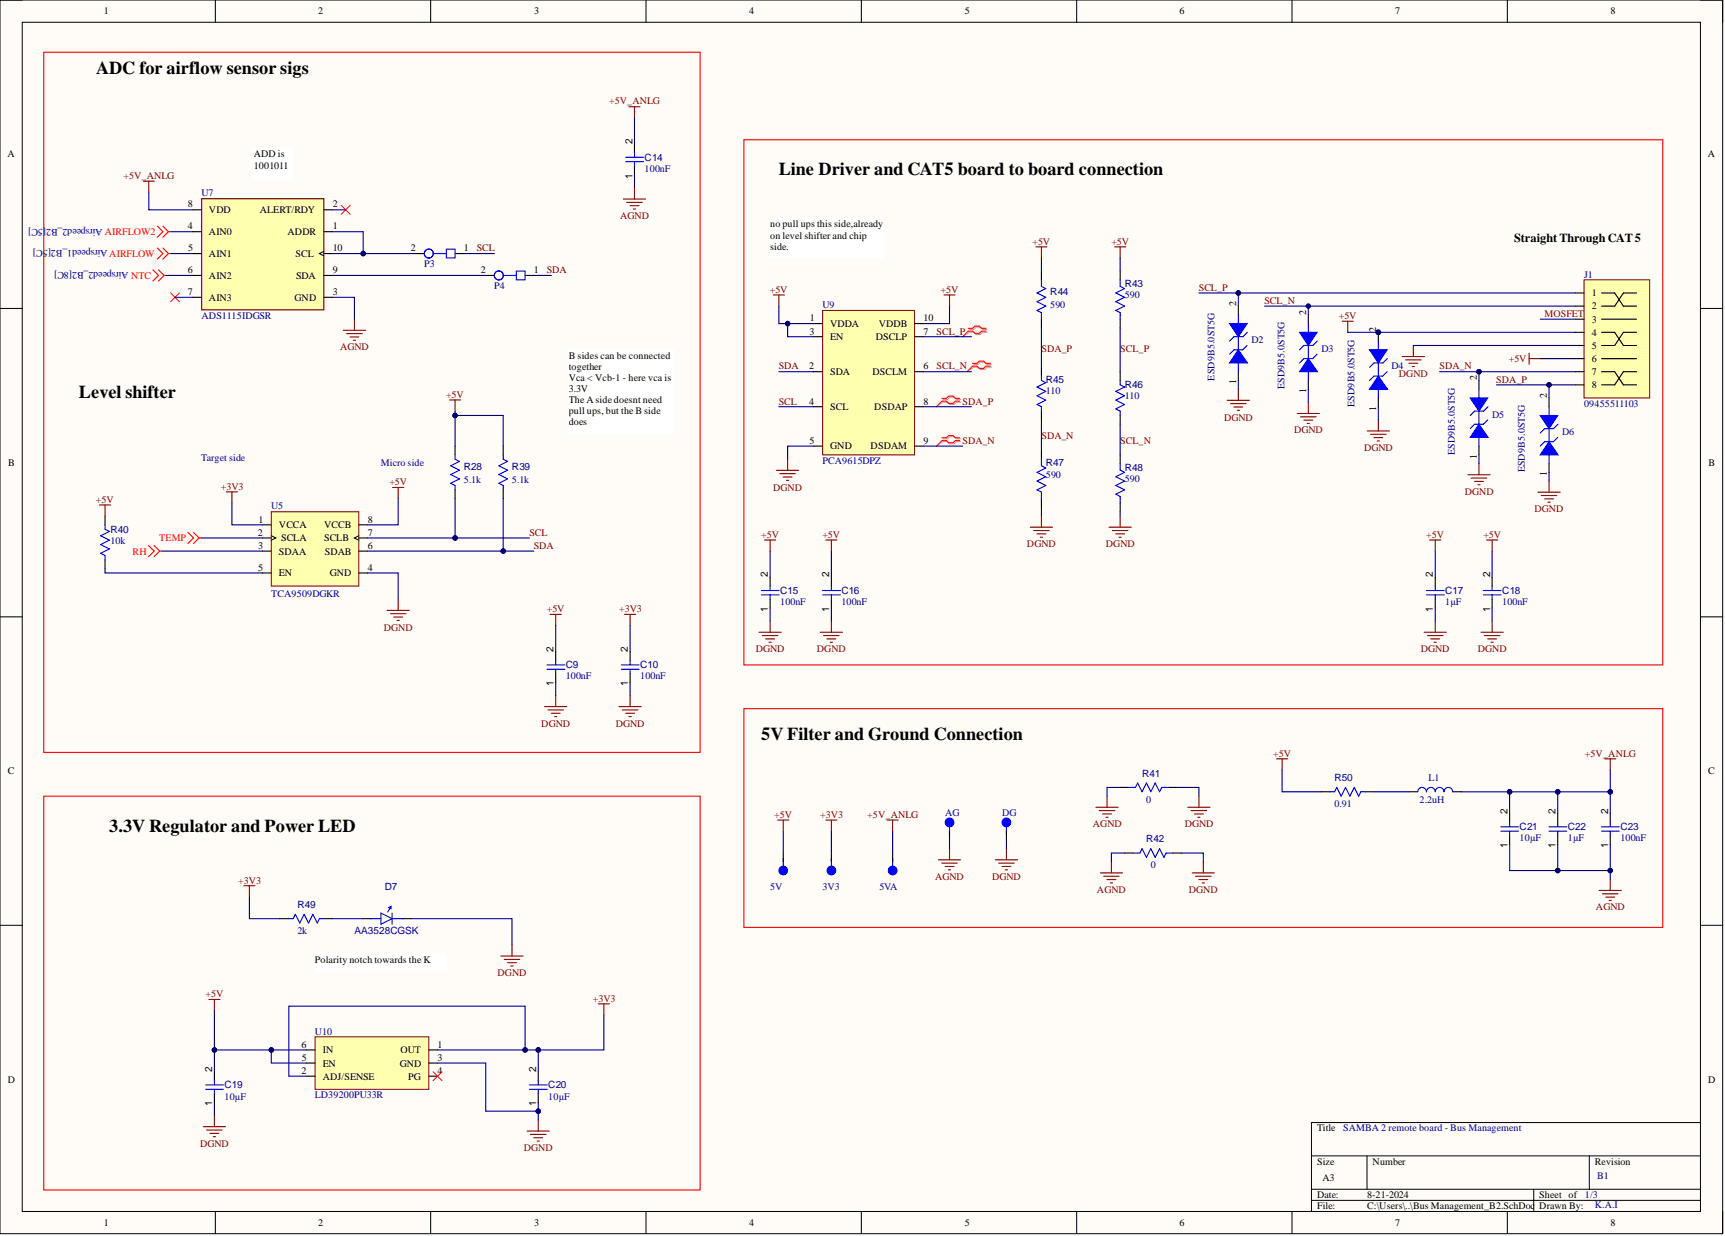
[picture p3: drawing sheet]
<svg xmlns="http://www.w3.org/2000/svg" width="393mm" height="282mm" viewBox="0 0 393 282" stroke-linecap="round" stroke-linejoin="round" font-family="sans-serif">
<defs><g id="words">
<g font-size="4.1">
<text x="22" y="17">ADC for airflow sensor sigs</text>
<text x="177.6" y="40">Line Driver and CAT5 board to board connection</text>
<text x="18" y="90.8">Level shifter</text>
<text x="173.6" y="168.7">5V Filter and Ground Connection</text>
<text x="24.9" y="189.7">3.3V Regulator and Power LED</text>
</g>
<text font-size="2.8" x="345.3" y="55.3">Straight Through CAT5</text>
<g font-size="2.3">
<text x="23.7" y="3.3">1</text>
<text x="72.6" y="3.3">2</text>
<text x="121.8" y="3.3">3</text>
<text x="170.8" y="3.3">4</text>
<text x="220" y="3.3">5</text>
<text x="269" y="3.3">6</text>
<text x="318.1" y="3.3">7</text>
<text x="367.2" y="3.3">8</text>
<text x="1.7" y="35.9">A</text>
<text x="57.9" y="35.9">ADD is</text>
<text x="144.2" y="32.9" transform="rotate(-90 144.2 32.9)">2</text>
<text x="389.4" y="35.9">A</text>
<text x="57.9" y="38.4">1001011</text>
<text x="144.2" y="40.7" transform="rotate(-90 144.2 40.7)">1</text>
<text x="42.8" y="47.3">8</text>
<text x="75.9" y="47.3">2</text>
<text x="42.8" y="52.3">4</text>
<text x="47.6" y="48.6">VDD</text>
<text x="47.6" y="53.6">AIN0</text>
<text x="59.2" y="48.6">ALERT/RDY</text>
<text x="65.6" y="53.6">ADDR</text>
<text x="75.9" y="52.3">1</text>
<text x="175.6" y="51.9">no pull ups this side,already</text>
<text x="42.9" y="57.3">5</text>
<text x="47.6" y="58.6">AIN1</text>
<text x="67.4" y="58.6">SCL</text>
<text x="75.9" y="57.3">10</text>
<text x="93.7" y="57.3">2</text>
<text x="105.8" y="57.3">1</text>
<text x="175.6" y="54.4">on level shifter and chip</text>
<text x="175.6" y="56.9">side.</text>
<text x="42.8" y="62.4">6</text>
<text x="47.6" y="63.6">AIN2</text>
<text x="67.5" y="63.6">SDA</text>
<text x="75.9" y="62.4">9</text>
<text x="109.7" y="62.4">2</text>
<text x="121.7" y="62.4">1</text>
<text x="42.8" y="67.3">7</text>
<text x="47.6" y="68.6">AIN3</text>
<text x="67.2" y="68.6">GND</text>
<text x="75.9" y="67.3">3</text>
<text x="281.9" y="69.8" transform="rotate(-90 281.9 69.8)">2</text>
<text x="297.9" y="71.7" transform="rotate(-90 297.9 71.7)">2</text>
<text x="363" y="67.6">1</text>
<text x="363" y="70.6">2</text>
<text x="184.6" y="76.3">3</text>
<text x="184.7" y="73.3">1</text>
<text x="189.3" y="74.5">VDDA</text>
<text x="189.3" y="77.6">EN</text>
<text x="199.7" y="77.6">DSCLP</text>
<text x="200.4" y="74.5">VDDB</text>
<text x="210.6" y="76.3">7</text>
<text x="210.6" y="73.3">10</text>
<text x="313.8" y="75.8" transform="rotate(-90 313.8 75.8)">2</text>
<text x="363" y="73.6">3</text>
<text x="363" y="76.6">4</text>
<text x="129.7" y="81.8">B sides can be connected</text>
<text x="363" y="79.6">5</text>
<text x="363" y="82.5">6</text>
<text x="129.7" y="84.3">t</text>
<text x="129.7" y="86.9">Vca &lt; Vcb-1 - here vca is</text>
<text x="129.7" y="89.4">3.3V</text>
<text x="130.3" y="84.3">ogether</text>
<text x="184.5" y="84.2">2</text>
<text x="189.3" y="85.5">SDA</text>
<text x="198.9" y="85.5">DSCLM</text>
<text x="210.6" y="84.2">6</text>
<text x="281.9" y="87.6" transform="rotate(-90 281.9 87.6)">1</text>
<text x="297.9" y="89.6" transform="rotate(-90 297.9 89.6)">1</text>
<text x="336.7" y="86.7" transform="rotate(-90 336.7 86.7)">2</text>
<text x="363" y="85.5">7</text>
<text x="363" y="88.5">8</text>
<text x="129.7" y="91.9">The Aside doesnt need</text>
<text x="129.7" y="94.5">pull ups, but the B side</text>
<text x="184.5" y="92.3">4</text>
<text x="189.3" y="93.5">SCL</text>
<text x="199.4" y="93.5">DSDAP</text>
<text x="210.6" y="92.3">8</text>
<text x="313.8" y="93.6" transform="rotate(-90 313.8 93.6)">1</text>
<text x="352.7" y="90.7" transform="rotate(-90 352.7 90.7)">2</text>
<text x="129.7" y="97">does</text>
<text x="184.6" y="101.2">5</text>
<text x="210.6" y="101.2">9</text>
<text x="1.9" y="106.3">B</text>
<text x="189.3" y="102.5">GND</text>
<text x="198.5" y="102.5">DSDAM</text>
<text x="336.7" y="104.6" transform="rotate(-90 336.7 104.6)">1</text>
<text x="389.6" y="106.3">B</text>
<text x="352.7" y="108.6" transform="rotate(-90 352.7 108.6)">1</text>
<text x="59" y="119.2">1</text>
<text x="83.9" y="119.2">8</text>
<text x="58.8" y="122.2">2</text>
<text x="58.9" y="125.2">3</text>
<text x="63.6" y="120.5">VCCA</text>
<text x="64.1" y="123.4">SCLA</text>
<text x="73.9" y="123.4">SCLB</text>
<text x="73.9" y="120.5">VCCB</text>
<text x="83.9" y="125.2">6</text>
<text x="83.9" y="122.2">7</text>
<text x="58.9" y="130.2">5</text>
<text x="63.6" y="126.5">SDAA</text>
<text x="63.6" y="131.5">EN</text>
<text x="74.1" y="126.5">SDAB</text>
<text x="75.2" y="131.5">GND</text>
<text x="83.9" y="130.2">4</text>
<text x="175.1" y="131.6" transform="rotate(-90 175.1 131.6)">2</text>
<text x="189.1" y="131.6" transform="rotate(-90 189.1 131.6)">2</text>
<text x="326.8" y="131.6" transform="rotate(-90 326.8 131.6)">2</text>
<text x="339.8" y="131.6" transform="rotate(-90 339.8 131.6)">2</text>
<text x="175.1" y="139.5" transform="rotate(-90 175.1 139.5)">1</text>
<text x="189.1" y="139.5" transform="rotate(-90 189.1 139.5)">1</text>
<text x="326.8" y="139.5" transform="rotate(-90 326.8 139.5)">1</text>
<text x="339.8" y="139.5" transform="rotate(-90 339.8 139.5)">1</text>
<text x="126.2" y="148.6" transform="rotate(-90 126.2 148.6)">2</text>
<text x="143.2" y="148.6" transform="rotate(-90 143.2 148.6)">2</text>
<text x="126.2" y="156.5" transform="rotate(-90 126.2 156.5)">1</text>
<text x="143.2" y="156.5" transform="rotate(-90 143.2 156.5)">1</text>
<text x="1.8" y="176.6">C</text>
<text x="389.5" y="176.6">C</text>
<text x="343.7" y="185.5" transform="rotate(-90 343.7 185.5)">2</text>
<text x="354.7" y="185.5" transform="rotate(-90 354.7 185.5)">2</text>
<text x="366.7" y="185.5" transform="rotate(-90 366.7 185.5)">2</text>
<text x="343.7" y="193.4" transform="rotate(-90 343.7 193.4)">1</text>
<text x="354.7" y="193.4" transform="rotate(-90 354.7 193.4)">1</text>
<text x="366.7" y="193.4" transform="rotate(-90 366.7 193.4)">1</text>
<text x="71.8" y="219.5">Polarity notch towards the K</text>
<text x="68.8" y="238.9">6</text>
<text x="99.8" y="238.9">1</text>
<text x="48.4" y="244.4" transform="rotate(-90 48.4 244.4)">2</text>
<text x="68.8" y="244.9">2</text>
<text x="68.8" y="242">5</text>
<text x="73.6" y="243.2">EN</text>
<text x="73.6" y="240.2">IN</text>
<text x="91.2" y="243.2">GND</text>
<text x="91.3" y="240.2">OUT</text>
<text x="99.8" y="242">3</text>
<text x="99.8" y="244.9">4</text>
<text x="122.2" y="244.4" transform="rotate(-90 122.2 244.4)">2</text>
<text x="1.8" y="247">D</text>
<text x="73.6" y="246.2">ADJ/SENSE</text>
<text x="93.1" y="246.2">PG</text>
<text x="389.5" y="247">D</text>
<text x="48.4" y="252.3" transform="rotate(-90 48.4 252.3)">1</text>
<text x="122.2" y="252.3" transform="rotate(-90 122.2 252.3)">1</text>
<text x="300.3" y="258">Title</text>
<text x="300.3" y="265.6">Size</text>
<text x="301.6" y="269.4">A3</text>
<text x="313" y="265.6">Number</text>
<text x="363.7" y="265.6">Revision</text>
<text x="300.3" y="273.2">Date:</text>
<text x="300.3" y="275.8">File:</text>
<text x="311.7" y="273.2">8-21-2024</text>
<text x="311.7" y="275.8">C:\Users\..\Bus Management_B2.SchDoc</text>
<text x="351" y="273.2">Sheet of</text>
<text x="351" y="275.8">Drawn By:</text>
<text x="23.7" y="279.6">1</text>
<text x="72.6" y="279.6">2</text>
<text x="121.8" y="279.6">3</text>
<text x="170.8" y="279.6">4</text>
<text x="220" y="279.6">5</text>
<text x="269" y="279.6">6</text>
<text x="318.1" y="279.6">7</text>
<text x="367.2" y="279.6">8</text>
</g>
<g font-size="2.3" fill="#800000">
<text x="138.9" y="23.8">+5V_ANLG</text>
<text x="28.1" y="40.8">+5V_ANLG</text>
<text x="141.4" y="49.9">AGND</text>
<text x="108.7" y="57.3">SCL</text>
<text x="235.4" y="55.8">+5V</text>
<text x="253.4" y="55.8">+5V</text>
<text x="124.7" y="62.4">SDA</text>
<text x="175.5" y="66.8">+5V</text>
<text x="214.5" y="66.8">+5V</text>
<text x="273.4" y="66.3">SCL_P</text>
<text x="288.3" y="69.3">SCL_N</text>
<text x="213.6" y="76.3">SCL_P</text>
<text x="305.3" y="72.7">+5V</text>
<text x="352.2" y="72.3">MOSFET</text>
<text x="77.5" y="79.9">AGND</text>
<text x="237.5" y="80.3">SDA_P</text>
<text x="255.5" y="80.3">SCL_P</text>
<text x="344.1" y="82.5">+5V</text>
<text x="177.6" y="84.2">SDA</text>
<text x="213.6" y="84.2">SCL_N</text>
<text x="319" y="85.9">DGND</text>
<text x="328.3" y="84.2">SDA_N</text>
<text x="341.2" y="87.3">SDA_P</text>
<text x="101.7" y="90.7">+5V</text>
<text x="177.6" y="92.3">SCL</text>
<text x="219.5" y="92.3">SDA_P</text>
<text x="279.1" y="95.9">DGND</text>
<text x="219.5" y="101.2">SDA_N</text>
<text x="237.5" y="100.2">SDA_N</text>
<text x="255.5" y="101.2">SCL_N</text>
<text x="295.1" y="98.9">DGND</text>
<text x="311" y="102.8">DGND</text>
<text x="50.3" y="111.7">+3V3</text>
<text x="88.8" y="110.7">+5V</text>
<text x="176.3" y="111.9">DGND</text>
<text x="334" y="112.8">DGND</text>
<text x="21.9" y="114.7">+5V</text>
<text x="349.9" y="116.9">DGND</text>
<text x="120.7" y="122.2">SCL</text>
<text x="121.7" y="125.2">SDA</text>
<text x="173.6" y="122.7">+5V</text>
<text x="187.5" y="122.7">+5V</text>
<text x="234.2" y="124.8">DGND</text>
<text x="252.2" y="124.8">DGND</text>
<text x="325.2" y="122.7">+5V</text>
<text x="338.2" y="122.7">+5V</text>
<text x="87.5" y="143.8">DGND</text>
<text x="124.7" y="139.6">+5V</text>
<text x="141.2" y="139.6">+3V3</text>
<text x="172.3" y="148.8">DGND</text>
<text x="186.3" y="148.8">DGND</text>
<text x="324" y="148.8">DGND</text>
<text x="337" y="148.8">DGND</text>
<text x="123.4" y="165.7">DGND</text>
<text x="140.4" y="165.7">DGND</text>
<text x="290.3" y="172.5">+5V</text>
<text x="361.4" y="172.5">+5V_ANLG</text>
<text x="176.6" y="186.6">+5V</text>
<text x="187" y="186.6">+3V3</text>
<text x="197.8" y="186.6">+5V_ANLG</text>
<text x="249.2" y="188.7">AGND</text>
<text x="270.2" y="188.7">DGND</text>
<text x="54.3" y="201.5">+3V3</text>
<text x="213.2" y="200.7">AGND</text>
<text x="226.2" y="200.7">DGND</text>
<text x="250.1" y="203.6">AGND</text>
<text x="271.1" y="203.6">DGND</text>
<text x="363.9" y="207.6">AGND</text>
<text x="46.9" y="227.4">+5V</text>
<text x="113.5" y="222.6">DGND</text>
<text x="135.2" y="228.5">+3V3</text>
<text x="45.6" y="261.5">DGND</text>
<text x="119.5" y="262.5">DGND</text>
</g>
<g font-size="2.3" fill="#000080">
<text x="147" y="39.2">100nF</text>
<text x="147" y="36.7">C14</text>
<text x="46" y="44.8">U7</text>
<text x="9.8" y="52.1" transform="rotate(-180 9.8 52.1)">5C]</text>
<text x="23.4" y="52.1" transform="rotate(-180 23.4 52.1)">Airspeed2_B2[</text>
<text x="9.8" y="57.1" transform="rotate(-180 9.8 57.1)">C]</text>
<text x="24.5" y="57.1" transform="rotate(-180 24.5 57.1)">Airspeed1_B2[5</text>
<text x="29.3" y="62" transform="rotate(-180 29.3 62)">Airspeed2_B2[8C]</text>
<text x="96.7" y="60.9">P3</text>
<text x="112.7" y="65.9">P4</text>
<text x="256.5" y="65.5">R43</text>
<text x="361.2" y="63.3">J1</text>
<text x="187.5" y="70.3">U9</text>
<text x="239.5" y="70.3">590</text>
<text x="239.5" y="67.3">R44</text>
<text x="256.5" y="67.9">590</text>
<text x="46" y="72.7">ADS1115IDGSR</text>
<text x="285.4" y="78.3">D2</text>
<text x="301.3" y="80.3">D3</text>
<text x="238.5" y="89.9">110</text>
<text x="238.5" y="87.4">R45</text>
<text x="256.5" y="88.4">R46</text>
<text x="276.9" y="86.8" transform="rotate(-90 276.9 86.8)">ESD9B5.0ST5G</text>
<text x="292.9" y="88.7" transform="rotate(-90 292.9 88.7)">ESD9B5.0ST5G</text>
<text x="317.3" y="84.2">D4</text>
<text x="256.5" y="90.9">110</text>
<text x="308.8" y="92.8" transform="rotate(-90 308.8 92.8)">ESD9B5.0ST5G</text>
<text x="340.3" y="95.2">D5</text>
<text x="361.2" y="92.8">09455511103</text>
<text x="356.2" y="99.3">D6</text>
<text x="45.9" y="105.2">Target side</text>
<text x="86.8" y="106.2">Micro side</text>
<text x="105.8" y="107.2">R28</text>
<text x="116.7" y="107.2">R39</text>
<text x="187.5" y="105.8">PCA9615DPZ</text>
<text x="238.5" y="106.4">R47</text>
<text x="256.5" y="107.4">R48</text>
<text x="331.7" y="103.8" transform="rotate(-90 331.7 103.8)">ESD9B5.0ST5G</text>
<text x="347.7" y="107.7" transform="rotate(-90 347.7 107.7)">ESD9B5.0ST5G</text>
<text x="105.8" y="110.2">5.1k</text>
<text x="116.7" y="110.2">5.1k</text>
<text x="238.5" y="108.9">590</text>
<text x="256.5" y="109.9">590</text>
<text x="61.8" y="116.2">U5</text>
<text x="25.2" y="124">10k</text>
<text x="25.2" y="121.5">R40</text>
<text x="61.8" y="136.2">TCA9509DGKR</text>
<text x="177.9" y="138">100nF</text>
<text x="177.9" y="135.4">C15</text>
<text x="191.8" y="138">100nF</text>
<text x="191.8" y="135.4">C16</text>
<text x="329.5" y="138">1µF</text>
<text x="329.5" y="135.4">C17</text>
<text x="342.6" y="138">100nF</text>
<text x="342.6" y="135.4">C18</text>
<text x="129" y="155">100nF</text>
<text x="129" y="152.4">C9</text>
<text x="146" y="155">100nF</text>
<text x="146" y="152.4">C10</text>
<text x="260.4" y="177.1">R41</text>
<text x="304.3" y="178.1">R50</text>
<text x="325.7" y="178.1">L1</text>
<text x="261.4" y="183.1">0</text>
<text x="304.3" y="184">0.91</text>
<text x="323.7" y="183.1">2.2uH</text>
<text x="215.5" y="186">AG</text>
<text x="228.5" y="186">DG</text>
<text x="346.5" y="191.9">10µF</text>
<text x="346.5" y="189.3">C21</text>
<text x="357.5" y="191.9">1µF</text>
<text x="357.5" y="189.3">C22</text>
<text x="369.5" y="191.9">100nF</text>
<text x="369.5" y="189.3">C23</text>
<text x="261.4" y="192">R42</text>
<text x="87.8" y="203">D7</text>
<text x="175.6" y="203">5V</text>
<text x="187.5" y="203">3V3</text>
<text x="200.5" y="203">5VA</text>
<text x="262.4" y="198">0</text>
<text x="67.8" y="207">R49</text>
<text x="67.8" y="213">2k</text>
<text x="80.8" y="213">AA3528CGSK</text>
<text x="71.8" y="236">U10</text>
<text x="51.2" y="250.8">10µF</text>
<text x="51.2" y="248.2">C19</text>
<text x="71.8" y="250.4">LD39200PU33R</text>
<text x="125" y="250.8">10µF</text>
<text x="125" y="248.2">C20</text>
<text x="306.3" y="257.9">SAMBA 2 remote board - Bus Management</text>
<text x="364.2" y="268.8">B1</text>
<text x="361.4" y="273.2">1/3</text>
<text x="363.7" y="275.5">K.A.I</text>
</g>
<g font-size="2.3" fill="#f00">
<text x="23.9" y="53.6">AIRFLOW2</text>
<text x="24.9" y="58.6">AIRFLOW</text>
<text x="29.9" y="63.6">NTC</text>
<text x="36.3" y="123.4">TEMP</text>
<text x="30.2" y="126.5">RH</text>
</g>
</g></defs>
<path d="M0 0h392.8v281.3h-392.8z" fill-rule="evenodd" fill="#fffcf8"/>
<path d="M0 0h392.8v281.3h-392.8z" fill="none" stroke="#000" stroke-width=".23"/>
<path d="M5.1 5.1h382.6v271.2h-382.6z" fill-rule="evenodd" fill="#fffcf8"/>
<g fill="none" stroke="#000" stroke-width=".23">
<path d="M0 0h5.1M5.1 5.1h382.6v271.2h-382.6zM49.1 0v5.1M98.2 0v5.1M147.3 0v5.1M196.4 0v5.1M245.5 0v5.1M294.6 0v5.1M343.7 0v5.1M387.7 0h5.1v5.1M0 70.3h5.1M387.7 70.3h5.1"/>
<path d="M0 140.7h5.1M387.7 140.7h5.1M0 211h5.1M387.7 211h5.1M387.7 256h-88.7v20.3M49.1 276.3v5M98.2 276.3v5M147.3 276.3v5M196.4 276.3v5M245.5 276.3v5M294.6 276.3v5M299 263.6h88.7"/>
<path d="M299 271.2h88.7M299 273.7h88.7M311.7 263.6v7.6M343.7 276.3v5M349.7 271.2v5.1M362.4 263.6v7.6M392.8 276.3v5"/>
</g>
<path d="M82.8 209.5h2M91.8 209.5h2" fill="none" stroke="#000" stroke-width=".25"/>
<path d="M84.3 209.5h2.6M86.9 208.2l2.5 1.3-2.5 1.3zM89.4 208.2v2.6M89.4 209.5h2.5" fill="none" stroke="#00f" stroke-width=".25"/>
<path d="M88.6 207l.6-.3v.5z" fill="#00f"/>
<path d="M88.6 207l.6-.3v.5zM89.2 206.7l-.8 1.3" fill="none" stroke="#00f" stroke-width=".25"/>
<path d="M71.8 217.5h30v4h-30z" fill-rule="evenodd" fill="#fff"/>
<path d="M71.8 217.5h30v4h-30z" fill="none" stroke="#fff" stroke-width=".23"/>
<path d="M47.6 227.9h2.6M48.9 227.9v2.6M136.4 228.9h2.6M137.7 228.9v2.6" fill="none" stroke="#800000" stroke-width=".25"/>
<path d="M71.8 236.4h26v12h-26z" fill-rule="evenodd" fill="#ffffb0"/>
<path d="M71.8 236.4h26v12h-26z" fill="none" stroke="#800000" stroke-width=".23"/>
<path d="M69.9 239.4h1.9M97.8 239.4h2M69.9 245.4h1.9M69.9 242.4h1.9M97.8 245.4h2M97.8 242.4h2" fill="none" stroke="#000" stroke-width=".25"/>
<path d="M98.8 244.4l2 2M100.8 244.4l-2 2" fill="none" stroke="#f00" stroke-width=".23"/>
<path d="M10 11.9h149.6v159.7h-149.6zM169.6 31.9h209.6v119.7h-209.6zM10 181.6h149.7v89.8h-149.7z" fill="none" stroke="#f00" stroke-width=".25"/>
<g fill="none" stroke="#800000" stroke-width=".25">
<path d="M78.3 75.3h5.1M79 76.1h3.6M79.8 76.8h2M80.6 77.6h.5M80.8 72.8v2.5M114.2 218h5.1M115 218.8h3.5M115.7 219.5h2.1M116.7 215.5v2.5M116.5 220.3h.5M46.4 256.9h5M47.1 257.7h3.6"/>
<path d="M47.9 258.5h2M48.6 259.2h.5M48.9 254.4v2.5M120.2 257.9h5.1M121 258.7h3.5M121.7 259.5h2M122.7 255.4v2.5M122.5 260.2h.5"/>
</g>
<path d="M187.6 70.8h20.9v32.9h-20.9z" fill-rule="evenodd" fill="#ffffb0"/>
<path d="M187.6 70.8h20.9v32.9h-20.9z" fill="none" stroke="#800000" stroke-width=".23"/>
<path d="M185.6 73.8h2M185.6 76.8h2M208.5 73.8h2M208.5 76.8h2M185.6 84.8h2M185.6 92.8h2M208.5 84.8h2M208.5 92.8h2M185.6 101.7h2M208.5 101.7h2" fill="none" stroke="#000" stroke-width=".25"/>
<path d="M177.1 107.3h5M177.8 108h3.6M178.6 108.8h2M179.3 109.5h.6M179.6 104.7v2.6" fill="none" stroke="#800000" stroke-width=".25"/>
<path d="M175.6 49.8h26v9h-26z" fill-rule="evenodd" fill="#fff"/>
<path d="M175.6 49.8h26v9h-26z" fill="none" stroke="#fff" stroke-width=".23"/>
<g fill="none" stroke="#800000" stroke-width=".25">
<path d="M236.2 56.3h2.5M237.5 56.3v2.5M254.2 56.3h2.5M255.4 56.3v2.5M176.3 67.3h2.6M177.6 67.3v2.5M215.2 67.3h2.6M216.5 67.3v2.5M237.5 117.7v2.5M255.4 117.7v2.5M174.3 123.1h2.6M175.6 123.1v2.6"/>
<path d="M234.9 120.2h5.1M235.7 121h3.5M236.5 121.8h2M237.2 122.5h.5M252.9 120.2h5.1M253.7 121h3.5M254.4 121.8h2M255.2 122.5h.5M326 123.1h2.5M327.3 123.1v2.6M339 123.1h2.5M340.2 123.1v2.6"/>
<path d="M173.1 144.2h5M173.8 144.9h3.6M174.6 145.7h2M175.4 146.5h.5M175.6 141.6v2.6M324.7 144.2h5.1M325.5 144.9h3.5M326.3 145.7h2M327 146.5h.5M327.3 141.6v2.6M337.7 144.2h5.1M338.5 144.9h3.5"/>
<path d="M339.2 145.7h2.1M340 146.5h.5M340.2 141.6v2.6M291.1 173h2.5M292.4 173v2.6M365.9 173.1h2.5M367.2 173.1v2.5M177.3 187h2.6M178.6 187v2.6M188.3 187h2.5M189.6 187v2.6M202.3 187h2.5"/>
<path d="M203.5 187v2.6M214 196.1h5M214.7 196.8h3.6M215.5 197.6h2M216.3 198.4h.5M216.5 193.5v2.6M227 196.1h5M227.7 196.8h3.6M228.5 197.6h2M229.2 198.4h.5M229.5 193.5v2.6M364.6 203.1h5.1"/>
<path d="M365.4 203.8h3.6M366.2 204.6h2M366.9 205.4h.5M367.2 200.5v2.6"/>
</g>
<g fill="none" stroke="#000" stroke-width=".25">
<path d="M237.5 61.8v2M237.5 72.8v2M255.4 61.8v2M255.4 72.8v2M237.5 83.8v2M237.5 93.8v2M255.4 84.8v2M255.4 94.7v2M237.5 102.7v2M237.5 113.7v2M255.4 103.7v2M255.4 114.7v2"/>
<path d="M301.3 180.6h2M311.3 180.6h2M321.3 180.6h2M331.3 180.6h2"/>
</g>
<path d="M237.5 63.8v1.5l1 .5-2 1 2 1-2 1 2 1-2 1 1 .5v1.5M255.4 63.8v1.5l1 .5-2 1 2 1-2 1 2 1-2 1 1 .5v1.5M237.5 85.8v1l1 .5-2 1 2 1-2 1 2 1-2 1 1 .5v1M255.4 86.8v1l1 .5-2 1 2 1-2 1 2 1-2 .9 1 .6v.9M237.5 104.7v1.5l1 .5-2 1 2 1-2 1 2 1-2 1 1 .5v1.5M255.4 105.7v1.5l1 .5-2 1 2 1-2 1 2 1-2 1 1 .5v1.5M303.3 180.6h1l.5-1 1 2 1-2 1 2 1-2 1 2 .5-1h1M323.3 180.5a.99 .99 0 0 1 1-.9 .99 .99 0 0 1 1 1M325.3 180.5a.99 .99 0 0 1 1-.9 .99 .99 0 0 1 1 1M327.3 180.5a.99 .99 0 0 1 1-.9 .99 .99 0 0 1 1 1M329.3 180.5a.99 .99 0 0 1 1-.9 .99 .99 0 0 1 1 1" fill="none" stroke="#00f" stroke-width=".25"/>
<path d="M169.6 161.6h209.6v49.9h-209.6z" fill="none" stroke="#f00" stroke-width=".25"/>
<path d="M46 45.3h27.8v25.4h-27.8z" fill-rule="evenodd" fill="#ffffb0"/>
<path d="M46 45.3h27.8v25.4h-27.8z" fill="none" stroke="#800000" stroke-width=".25"/>
<path d="M43.9 47.8h2M43.9 52.8h2M43.9 57.8h2M73.8 47.8h2M73.8 52.8h2M73.8 57.8h2M43.9 62.8h2M43.9 67.8h2M73.8 62.8h2M73.8 67.8h2" fill="none" stroke="#000" stroke-width=".25"/>
<path d="M73.8 57.3l-1 .5 1 .5" fill="none" stroke="#000" stroke-width=".23"/>
<path d="M77.8 46.8l2 2.1M79.8 46.8l-2 2.1" fill="none" stroke="#f00" stroke-width=".23"/>
<path d="M57.9 33.9h9v7h-9z" fill-rule="evenodd" fill="#fff"/>
<path d="M57.9 33.9h9v7h-9z" fill="none" stroke="#fff" stroke-width=".23"/>
<g fill="none" stroke="#800000" stroke-width=".25">
<path d="M188.3 123.1h2.5M189.6 123.1v2.6M187 144.2h5.1M187.8 144.9h3.6M188.6 145.7h2M189.3 146.5h.5M189.6 141.6v2.6M249.9 184.1h5.1M250.7 184.9h3.5M251.4 185.6h2.1M252.2 186.4h.5M252.4 181.6v2.5"/>
<path d="M270.9 184.1h5M271.6 184.9h3.6M272.4 185.6h2M273.1 186.4h.5M273.4 181.6v2.5"/>
</g>
<path d="M38.9 66.8l2 2M40.9 66.8l-2 2M220.8 75.5l-1.3 1.3M214.8 91.5l-1.3 1.3M221.8 83.5l-1.3 1.3M214.8 100.5l-1.3 1.2" fill="none" stroke="#f00" stroke-width=".23"/>
<g fill="none" stroke="#000" stroke-width=".25">
<path d="M144.7 32.9v2M144.7 37.9v2M175.6 131.7v2M175.6 136.7v2M189.6 131.7v2M189.6 136.7v2M327.3 131.7v2M327.3 136.7v2M340.2 131.7v2M340.2 136.7v2M344.2 185.6v2M344.2 190.5v2"/>
<path d="M355.2 185.6v2M355.2 190.5v2.1M367.2 185.6v2M367.2 190.5v2.1M48.9 244.4v2M48.9 249.4v2M122.7 244.4v2M122.7 249.4v2"/>
</g>
<g fill="none" stroke="#00f" stroke-width=".25">
<path d="M142.7 35.9h4M142.7 36.9h4M144.7 34.9v1M144.7 36.9v1M173.6 134.7h4.1M173.6 135.7h4.1M175.6 133.7v1M175.6 135.7v1M187.6 134.7h4M187.6 135.7h4M189.6 133.7v1M189.6 135.7v1"/>
<path d="M325.3 134.7h4M325.3 135.7h4M327.3 133.7v1M327.3 135.7v1M338.2 134.7h4.1M338.2 135.7h4.1M340.2 133.7v1M340.2 135.7v1M342.2 188.6h4.1M342.2 189.6h4.1M344.2 187.6v.9M344.2 189.6v.9"/>
<path d="M353.2 188.6h4.1M353.2 189.6h4.1M355.2 187.6v1M355.2 189.6v.9M365.2 188.6h4M365.2 189.6h4M367.2 187.6v1M367.2 189.6v.9M46.9 247.4h4.1M46.9 248.4h4.1M48.9 246.4v1M48.9 248.4v1"/>
<path d="M120.7 247.4h4.1M120.7 248.4h4.1M122.7 246.4v1M122.7 248.4v1"/>
</g>
<g fill="none" stroke="#f00" stroke-width=".25">
<path d="M35.9 56.6l1.2 1.2-1.2 1.3M37.1 56.6l1.3 1.2M38.4 57.8l-1.3 1.3M38.4 57.8h.5M34.9 61.5l1.2 1.3-1.2 1.3M36.1 61.5l1.3 1.3M37.4 62.8l-1.3 1.3M37.4 62.8h.5M220.8 74.9h1l.5-.5h1l.5 .5h1M220.8 75.5h1l.5 .5h1l.5-.5h1M214.8 90.8h1l.5-.5h1l.5 .5h1M214.8 91.5h1l.5 .5h1l.5-.5h1"/>
<path d="M214.8 99.8h1l.5-.5h1l.5 .5h1M221.8 82.9h1l.5-.5h1l.5 .5h1M221.8 83.5h1l.5 .5h1l.5-.5h1M214.8 100.5h1l.5 .5h1l.5-.5h1"/>
</g>
<path d="M221 75.1h1l.6-.5h1l.5 .5h1M221 75.8h1l.6 .5h1l.5-.5h1M215 91.1h1.1l.5-.5h1l.5 .5h1M215 91.7h1.1l.5 .5h1l.5-.5h1M222 83.1h1l.5-.5h1.1l.5 .5h1M222 83.8h1l.5 .5h1.1l.5-.5h1M215 100.1h1.1l.5-.5h1l.5 .5h1M215 100.7h1.1l.5 .5h1l.5-.5h1" fill="none" stroke="#d0a19e" stroke-width=".25"/>
<path d="M221 75.8l-1.5 1M215 91.7l-1.5 1.1M222 83.8l-1.5 1M215 100.7l-1.5 1" fill="none" stroke="#d0a19e" stroke-width=".23"/>
<path d="M361.2 63.8h15v27h-15z" fill-rule="evenodd" fill="#ffffb0"/>
<path d="M361.2 63.8h15v27h-15z" fill="none" stroke="#800000" stroke-width=".23"/>
<g fill="none" stroke="#000" stroke-width=".25">
<path d="M359.2 66.8h2M359.2 69.8h2M359.2 72.8h2M359.2 75.8h2M359.2 78.8h2M365.2 66.8h3l2 3h3M365.2 72.8h8M365.2 75.8h3l2 3h3M373.2 66.8h-3l-2 3h-3M373.2 75.8h-3l-2 3h-3M359.2 81.8h2M359.2 84.8h2"/>
<path d="M359.2 87.8h2M365.2 81.8h8M365.2 84.8h3l2 3h3M373.2 84.8h-3l-2 3h-3"/>
</g>
<path d="M322.3 78.8v2.5M319.7 81.3h5.1M320.5 82.1h3.6M321.3 82.8h2M322 83.6h.5" fill="none" stroke="#800000" stroke-width=".25"/>
<circle cx="314.3" cy="75.8" r=".51" fill="#000080"/>
<circle cx="314.3" cy="75.8" r=".51" fill="none" stroke="#000080" stroke-width=".23"/>
<path d="M314.3 75.8v2" fill="none" stroke="#000" stroke-width=".25"/>
<circle cx="314.3" cy="75.8" r=".51" fill="#000080"/>
<circle cx="314.3" cy="75.8" r=".51" fill="none" stroke="#000080" stroke-width=".23"/>
<path d="M314.3 90.8v2" fill="none" stroke="#000" stroke-width=".25"/>
<path d="M314.3 85.8l2.1 3h-4.1z" fill="#00f"/>
<path d="M314.3 85.8l2.1 3h-4.1z" fill="none" stroke="#00f" stroke-width=".25"/>
<path d="M312.3 79.8h4l-2 3z" fill="#00f"/>
<path d="M312.3 79.8h4l-2 3zM314.3 77.8v2M314.3 82.8v3M314.3 88.8v2M316.3 84.8l-1 1h-2l-1 1M316.4 81.8l-1.1 1h-2l-1 1" fill="none" stroke="#00f" stroke-width=".25"/>
<path d="M311.8 98.3h5M312.5 99h3.6M313.3 99.8h2M314.3 95.8v2.5M314 100.6h.6" fill="none" stroke="#800000" stroke-width=".25"/>
<path d="M282.4 69.8v2M282.4 84.8v2" fill="none" stroke="#000" stroke-width=".25"/>
<path d="M282.4 79.8l2 3h-4z" fill="#00f"/>
<path d="M282.4 79.8l2 3h-4z" fill="none" stroke="#00f" stroke-width=".25"/>
<path d="M280.4 73.8h4l-2 3z" fill="#00f"/>
<path d="M280.4 73.8h4l-2 3zM282.4 71.8v2M282.4 76.8v3M284.4 78.8l-1 1h-2l-1 1M284.4 75.8l-1 1h-2l-1 1M282.4 82.8v2" fill="none" stroke="#00f" stroke-width=".25"/>
<path d="M306 73.3h2.6M307.3 73.3v2.5" fill="none" stroke="#800000" stroke-width=".25"/>
<path d="M298.3 71.8v2M298.3 86.8v2" fill="none" stroke="#000" stroke-width=".25"/>
<path d="M298.3 81.8l2.1 3h-4.1z" fill="#00f"/>
<path d="M298.3 81.8l2.1 3h-4.1z" fill="none" stroke="#00f" stroke-width=".25"/>
<path d="M296.3 75.8h4l-2 3z" fill="#00f"/>
<path d="M296.3 75.8h4l-2 3zM298.3 73.8v2M298.3 78.8v3M300.4 77.8l-1 1h-2.1l-1 1M298.3 84.8v2M300.3 80.8l-1 1h-2l-1 1" fill="none" stroke="#00f" stroke-width=".25"/>
<path d="M337.2 86.8v2M337.2 101.7v2" fill="none" stroke="#000" stroke-width=".25"/>
<path d="M337.2 96.7l2.1 3h-4z" fill="#00f"/>
<path d="M337.2 96.7l2.1 3h-4z" fill="none" stroke="#00f" stroke-width=".25"/>
<path d="M335.3 90.8h3.9l-2 3z" fill="#00f"/>
<path d="M335.3 90.8h3.9l-2 3zM337.2 88.8v2M337.2 93.8v2.9M337.2 99.7v2M339.2 95.8l-1 .9h-1.9l-1 1M339.3 92.7l-1 1.1h-2l-1 .9" fill="none" stroke="#00f" stroke-width=".25"/>
<path d="M353.2 90.8v2M353.2 105.7v2" fill="none" stroke="#000" stroke-width=".25"/>
<path d="M353.2 100.7l2.1 3h-4.1z" fill="#00f"/>
<path d="M353.2 100.7l2.1 3h-4.1z" fill="none" stroke="#00f" stroke-width=".25"/>
<path d="M351.2 94.8h4l-2 3z" fill="#00f"/>
<path d="M351.2 94.8h4l-2 3zM353.2 92.8v2M353.2 97.8v2.9M355.2 99.7l-1 1h-2l-1 1M355.3 96.7l-1 1.1h-2.1l-1 .9M353.2 103.7v2M178.6 195.8v1.7M65.9 209.5h1l.4-1 1.1 2 .9-2 1 2 1-2 1 2 .5-1h1" fill="none" stroke="#00f" stroke-width=".25"/>
<g fill="none" stroke="#800000" stroke-width=".25">
<path d="M143.4 24.4h2.5M144.7 24.4v2.5M32.7 41.3h2.5M33.9 41.3v2.6M142.1 45.4h5.1M142.9 46.2h3.6M143.7 46.9h2M144.4 47.7h.5M144.7 42.9v2.5M279.8 91.3h5.1M280.6 92.1h3.5M281.4 92.8h2"/>
<path d="M282.1 93.6h.5M282.4 88.8v2.5M295.8 94.3h5.1M296.6 95.1h3.5M297.3 95.8h2M298.1 96.6h.5M298.3 91.8v2.5M348.7 80.5v2.6M348.7 81.8h2.5M334.7 108.3h5.1M335.5 109h3.5M336.2 109.8h2.1"/>
<path d="M337 110.5h.5M337.2 105.7v2.6M350.7 112.2h5.1M351.4 113h3.6M352.2 113.8h2M353 114.5h.5M353.2 109.7v2.5"/>
</g>
<path d="M178.6 194.5v2M63.9 209.5h2M73.8 209.5h2" fill="none" stroke="#000" stroke-width=".25"/>
<circle cx="178.6" cy="198.5" r="1" fill="#00f"/>
<circle cx="178.6" cy="198.5" r="1" fill="none" stroke="#00f" stroke-width=".23"/>
<path d="M189.6 195.8v1.7" fill="none" stroke="#00f" stroke-width=".25"/>
<path d="M189.6 194.5v2" fill="none" stroke="#000" stroke-width=".25"/>
<circle cx="189.6" cy="198.5" r="1" fill="#00f"/>
<circle cx="189.6" cy="198.5" r="1" fill="none" stroke="#00f" stroke-width=".23"/>
<path d="M203.5 195.8v1.7" fill="none" stroke="#00f" stroke-width=".25"/>
<path d="M203.5 194.5v2" fill="none" stroke="#000" stroke-width=".25"/>
<circle cx="203.6" cy="198.5" r="1" fill="#00f"/>
<circle cx="203.6" cy="198.5" r="1" fill="none" stroke="#00f" stroke-width=".23"/>
<path d="M216.5 188.5v1.8" fill="none" stroke="#00f" stroke-width=".25"/>
<path d="M216.5 189.6v1.9" fill="none" stroke="#000" stroke-width=".25"/>
<circle cx="216.5" cy="187.6" r="1" fill="#00f"/>
<circle cx="216.5" cy="187.6" r="1" fill="none" stroke="#00f" stroke-width=".23"/>
<path d="M229.5 188.5v1.8" fill="none" stroke="#00f" stroke-width=".25"/>
<path d="M229.5 189.6v1.9" fill="none" stroke="#000" stroke-width=".25"/>
<circle cx="229.5" cy="187.6" r="1" fill="#00f"/>
<circle cx="229.5" cy="187.6" r="1" fill="none" stroke="#00f" stroke-width=".23"/>
<path d="M61.9 116.7h19.9v17h-19.9z" fill-rule="evenodd" fill="#ffffb0"/>
<path d="M61.9 116.7h19.9v17h-19.9z" fill="none" stroke="#800000" stroke-width=".23"/>
<path d="M23.9 117.7v2M59.9 119.7h2M81.8 119.7h2M23.9 127.7v2M59.9 122.7h2M59.9 125.7h2M59.9 130.7h2M81.8 122.7h2M81.8 125.7h2M81.8 130.7h2" fill="none" stroke="#000" stroke-width=".25"/>
<path d="M61.9 122.2l1 .5-1 .5M81.8 122.2l-1 .5 1 .5" fill="none" stroke="#000" stroke-width=".23"/>
<path d="M22.7 115.2h2.5M23.9 115.2v2.5M51.6 112.2h2.5M52.9 112.2v2.5M89.5 111.2h2.6M90.8 111.2v2.5M88.3 139.2h5M89 140h3.6M90.8 136.7v2.5M89.8 140.7h2M90.5 141.5h.6" fill="none" stroke="#800000" stroke-width=".25"/>
<path d="M23.9 119.7v1l1 .5-1.9 1 1.9 1-1.9 1 1.9 1-1.9 1 .9 .5v1" fill="none" stroke="#00f" stroke-width=".25"/>
<path d="M35.9 51.6l1.2 1.2-1.2 1.3M37.1 51.6l1.3 1.2M38.4 52.8l-1.3 1.3M38.4 52.8h.5" fill="none" stroke="#f00" stroke-width=".25"/>
<path d="M129.7 79.8h24v18.9h-24z" fill-rule="evenodd" fill="#fff"/>
<path d="M129.7 79.8h24v18.9h-24z" fill="none" stroke="#fff" stroke-width=".23"/>
<path d="M33.9 124.4l1.2 1.3-1.2 1.2M35.1 124.4l1.3 1.3M36.4 125.7l-1.3 1.2M36.4 125.7h.5M42.9 121.4l1.2 1.3-1.2 1.3M44.1 121.4l1.3 1.3M45.4 122.7l-1.3 1.3M45.4 122.7h.5" fill="none" stroke="#f00" stroke-width=".25"/>
<g fill="none" stroke="#800000" stroke-width=".25">
<path d="M102.5 91.2h2.5M103.8 91.2v2.5M125.4 140.1h2.6M126.7 140.1v2.5M126.7 158.6v2.5M142.4 140.1h2.5M143.7 140.1v2.5M143.7 158.6v2.5M124.2 161.1h5M124.9 161.9h3.6M125.7 162.7h2M126.5 163.4h.5"/>
<path d="M141.1 161.1h5.1M141.9 161.9h3.6M142.7 162.7h2M143.4 163.4h.5M250.9 199.1h5.1M251.7 199.8h3.5M253.4 196.5v2.6M271.9 199.1h5M272.6 199.8h3.6M274.4 196.5v2.6M55.6 202h2.5M56.9 202v2.5"/>
<path d="M252.4 200.6h2M253.2 201.3h.5M273.4 200.6h2M274.1 201.3h.5"/>
</g>
<g fill="none" stroke="#000" stroke-width=".25">
<path d="M94.8 57.8h2M103.8 57.8h2M110.8 62.8h2M119.7 62.8h2M103.8 101.7v2M103.8 111.7v2M114.7 101.7v2M114.7 111.7v2M126.7 148.6v2M126.7 153.6v2M143.7 148.6v2M143.7 153.6v2"/>
<path d="M255.4 179.6h2M266.4 179.6h2M256.4 194.5h2M267.4 194.5h2"/>
</g>
<g fill="none" stroke="#00f" stroke-width=".25">
<path d="M98.8 57.8h3M101.8 56.8h2v2h-2zM114.7 62.8h3M117.7 61.8h2v2h-2zM103.8 103.7v1l1 .5-2 1 2 1-2 1 2 1-2 1 1 .5v1M114.7 103.7v1l1 .5-2 1 2 1-2 1 2 1-2 1 1 .5v1M124.7 151.6h4.1M124.7 152.6h4.1M126.7 150.6v1M126.7 152.6v1M141.7 151.6h4M141.7 152.6h4"/>
<path d="M143.7 150.6v1M143.7 152.6v1M257.4 179.6h1.5l.5-1 1 2 1-2 1 2 1-2 1 2 .5-1h1.5M258.4 194.5h1.5l.5-1 1 2 1-2 1 2 1-2 1 2 .5-1h1.5"/>
<circle cx="97.8" cy="57.8" r="1.03"/>
<circle cx="113.7" cy="62.8" r="1.03"/>
</g>
<path d="M48.9 239.4v5" fill="none" stroke="#000080" stroke-width=".25"/>
<circle cx="48.9" cy="239.4" r=".51" fill="#000080"/>
<circle cx="48.9" cy="239.4" r=".51" fill="none" stroke="#000080" stroke-width=".23"/>
<path d="M122.7 239.4v5" fill="none" stroke="#000080" stroke-width=".25"/>
<circle cx="122.7" cy="239.4" r=".51" fill="#000080"/>
<circle cx="122.7" cy="239.4" r=".51" fill="none" stroke="#000080" stroke-width=".23"/>
<path d="M119.7 239.4v-9.9h-53.8v15.9h4" fill="none" stroke="#000080" stroke-width=".25"/>
<circle cx="119.7" cy="239.4" r=".51" fill="#000080"/>
<circle cx="119.7" cy="239.4" r=".51" fill="none" stroke="#000080" stroke-width=".23"/>
<path d="M61.9 239.4v3h8" fill="none" stroke="#000080" stroke-width=".25"/>
<circle cx="61.9" cy="239.4" r=".51" fill="#000080"/>
<circle cx="61.9" cy="239.4" r=".51" fill="none" stroke="#000080" stroke-width=".23"/>
<path d="M48.9 251.4v3M99.8 242.4h11v11h11.9" fill="none" stroke="#000080" stroke-width=".25"/>
<circle cx="122.7" cy="253.4" r=".51" fill="#000080"/>
<circle cx="122.7" cy="253.4" r=".51" fill="none" stroke="#000080" stroke-width=".23"/>
<path d="M48.9 230.5v8.9h21" fill="none" stroke="#000080" stroke-width=".25"/>
<circle cx="48.9" cy="239.4" r=".51" fill="#000080"/>
<circle cx="48.9" cy="239.4" r=".51" fill="none" stroke="#000080" stroke-width=".23"/>
<circle cx="61.9" cy="239.4" r=".51" fill="#000080"/>
<circle cx="61.9" cy="239.4" r=".51" fill="none" stroke="#000080" stroke-width=".23"/>
<path d="M137.7 231.5v7.9h-37.9" fill="none" stroke="#000080" stroke-width=".25"/>
<circle cx="119.7" cy="239.4" r=".51" fill="#000080"/>
<circle cx="119.7" cy="239.4" r=".51" fill="none" stroke="#000080" stroke-width=".23"/>
<circle cx="122.7" cy="239.4" r=".51" fill="#000080"/>
<circle cx="122.7" cy="239.4" r=".51" fill="none" stroke="#000080" stroke-width=".23"/>
<path d="M122.7 251.4v4" fill="none" stroke="#000080" stroke-width=".25"/>
<circle cx="122.7" cy="253.4" r=".51" fill="#000080"/>
<circle cx="122.7" cy="253.4" r=".51" fill="none" stroke="#000080" stroke-width=".23"/>
<path d="M39.9 67.8h4M75.8 67.8h5v5M177.6 69.8v4h8" fill="none" stroke="#000080" stroke-width=".25"/>
<circle cx="179.6" cy="73.8" r=".51" fill="#000080"/>
<circle cx="179.6" cy="73.8" r=".51" fill="none" stroke="#000080" stroke-width=".23"/>
<path d="M255.4 58.8v3M216.5 69.8v4h-6M185.6 101.7h-6v3M175.6 125.7v6M327.3 125.7v6M327.3 138.7v2.9M340.2 125.7v6M178.6 189.6v4.9M189.6 189.6v4.9M216.5 191.5v2M229.5 191.5v2M344.2 180.6v5" fill="none" stroke="#000080" stroke-width=".25"/>
<circle cx="344.2" cy="180.6" r=".51" fill="#000080"/>
<circle cx="344.2" cy="180.6" r=".51" fill="none" stroke="#000080" stroke-width=".23"/>
<path d="M367.2 175.6v5" fill="none" stroke="#000080" stroke-width=".25"/>
<circle cx="367.2" cy="180.6" r=".51" fill="#000080"/>
<circle cx="367.2" cy="180.6" r=".51" fill="none" stroke="#000080" stroke-width=".23"/>
<path d="M177.6 92.8h8M175.6 138.7v2.9M340.2 138.7v2.9M292.4 175.6v5h8.9M313.3 180.6h8M355.2 180.6v5" fill="none" stroke="#000080" stroke-width=".25"/>
<circle cx="355.2" cy="180.6" r=".51" fill="#000080"/>
<circle cx="355.2" cy="180.6" r=".51" fill="none" stroke="#000080" stroke-width=".23"/>
<path d="M344.2 192.6v5.9h11v-5.9" fill="none" stroke="#000080" stroke-width=".25"/>
<circle cx="355.2" cy="198.5" r=".51" fill="#000080"/>
<circle cx="355.2" cy="198.5" r=".51" fill="none" stroke="#000080" stroke-width=".23"/>
<path d="M367.2 192.6v5.9h-12" fill="none" stroke="#000080" stroke-width=".25"/>
<circle cx="355.2" cy="198.5" r=".51" fill="#000080"/>
<circle cx="355.2" cy="198.5" r=".51" fill="none" stroke="#000080" stroke-width=".23"/>
<circle cx="367.2" cy="198.5" r=".51" fill="#000080"/>
<circle cx="367.2" cy="198.5" r=".51" fill="none" stroke="#000080" stroke-width=".23"/>
<path d="M367.2 198.5v2" fill="none" stroke="#000080" stroke-width=".25"/>
<circle cx="367.2" cy="198.5" r=".51" fill="#000080"/>
<circle cx="367.2" cy="198.5" r=".51" fill="none" stroke="#000080" stroke-width=".23"/>
<g fill="none" stroke="#000080" stroke-width=".25">
<path d="M33.9 43.9v3.9h10M75.8 47.8h3M237.5 58.8v3M237.5 74.8v9M255.4 74.8v10M177.6 84.8h8M237.5 95.8v6.9M255.4 96.7v7M237.5 115.7v2M255.4 116.7v1M333.3 180.6h33.9v5M56.9 204.5v5h7"/>
<path d="M75.8 209.5h7M93.8 209.5h22.9v6"/>
</g>
<circle cx="367.2" cy="180.6" r=".51" fill="#000080"/>
<circle cx="367.2" cy="180.6" r=".51" fill="none" stroke="#000080" stroke-width=".23"/>
<circle cx="355.2" cy="180.6" r=".51" fill="#000080"/>
<circle cx="355.2" cy="180.6" r=".51" fill="none" stroke="#000080" stroke-width=".23"/>
<circle cx="344.2" cy="180.6" r=".51" fill="#000080"/>
<circle cx="344.2" cy="180.6" r=".51" fill="none" stroke="#000080" stroke-width=".23"/>
<g fill="none" stroke="#000080" stroke-width=".25">
<path d="M144.7 39.9v3M75.8 52.8h7v5M105.8 57.8h7M37.9 62.8h6M75.8 62.8h35M121.7 62.8h4M210.5 76.8h11M210.5 92.8h11M210.5 84.8h11M210.5 101.7h9M189.6 125.7v6M189.6 138.7v2.9"/>
<path d="M255.4 179.6h-3v2M268.4 179.6h5v2M203.5 189.6v4.9"/>
</g>
<circle cx="82.8" cy="57.8" r=".51" fill="#000080"/>
<circle cx="82.8" cy="57.8" r=".51" fill="none" stroke="#000080" stroke-width=".23"/>
<path d="M273.4 66.8h85.8" fill="none" stroke="#000080" stroke-width=".25"/>
<circle cx="282.4" cy="66.8" r=".51" fill="#000080"/>
<circle cx="282.4" cy="66.8" r=".51" fill="none" stroke="#000080" stroke-width=".23"/>
<path d="M288.4 69.8h70.8M351.2 72.8h8M328.3 84.8h30.9M351.2 81.8h8" fill="none" stroke="#000080" stroke-width=".25"/>
<circle cx="337.2" cy="84.8" r=".51" fill="#000080"/>
<circle cx="337.2" cy="84.8" r=".51" fill="none" stroke="#000080" stroke-width=".23"/>
<path d="M307.3 75.8h51.9" fill="none" stroke="#000080" stroke-width=".25"/>
<circle cx="314.3" cy="75.8" r=".51" fill="#000080"/>
<circle cx="314.3" cy="75.8" r=".51" fill="none" stroke="#000080" stroke-width=".23"/>
<path d="M322.3 78.8h36.9M314.3 92.8v3M341.2 87.8h18" fill="none" stroke="#000080" stroke-width=".25"/>
<circle cx="353.2" cy="87.8" r=".51" fill="#000080"/>
<circle cx="353.2" cy="87.8" r=".51" fill="none" stroke="#000080" stroke-width=".23"/>
<path d="M282.4 66.8v3" fill="none" stroke="#000080" stroke-width=".25"/>
<circle cx="282.4" cy="66.8" r=".51" fill="#000080"/>
<circle cx="282.4" cy="66.8" r=".51" fill="none" stroke="#000080" stroke-width=".23"/>
<path d="M298.3 69.8v2" fill="none" stroke="#000080" stroke-width=".25"/>
<circle cx="298.3" cy="69.8" r=".51" fill="#000080"/>
<circle cx="298.3" cy="69.8" r=".51" fill="none" stroke="#000080" stroke-width=".23"/>
<path d="M337.2 84.8v2" fill="none" stroke="#000080" stroke-width=".25"/>
<circle cx="337.2" cy="84.8" r=".51" fill="#000080"/>
<circle cx="337.2" cy="84.8" r=".51" fill="none" stroke="#000080" stroke-width=".23"/>
<path d="M353.2 87.8v3" fill="none" stroke="#000080" stroke-width=".25"/>
<circle cx="353.2" cy="87.8" r=".51" fill="#000080"/>
<circle cx="353.2" cy="87.8" r=".51" fill="none" stroke="#000080" stroke-width=".23"/>
<path d="M179.6 73.8v3h6M282.4 86.8v2M298.3 88.8v3M337.2 103.7v2M353.2 107.7v2" fill="none" stroke="#000080" stroke-width=".25"/>
<circle cx="179.6" cy="73.8" r=".51" fill="#000080"/>
<circle cx="179.6" cy="73.8" r=".51" fill="none" stroke="#000080" stroke-width=".23"/>
<path d="M144.7 26.9v6M83.8 122.7h36.9" fill="none" stroke="#000080" stroke-width=".25"/>
<circle cx="103.8" cy="122.7" r=".51" fill="#000080"/>
<circle cx="103.8" cy="122.7" r=".51" fill="none" stroke="#000080" stroke-width=".23"/>
<g fill="none" stroke="#000080" stroke-width=".25">
<path d="M52.9 114.7v5h7M90.8 113.7v6h-7M103.8 113.7v9M23.9 129.7v1h36M36.9 125.7h23M45.9 122.7h14M83.8 130.7h7v6M126.7 142.6v6M126.7 155.6v3M143.7 142.6v6M143.7 155.6v3M256.4 194.5h-3v2"/>
<path d="M269.4 194.5h5v2"/>
</g>
<circle cx="103.8" cy="122.7" r=".51" fill="#000080"/>
<circle cx="103.8" cy="122.7" r=".51" fill="none" stroke="#000080" stroke-width=".23"/>
<path d="M103.8 94.7h10.9v7" fill="none" stroke="#000080" stroke-width=".25"/>
<circle cx="103.8" cy="94.7" r=".51" fill="#000080"/>
<circle cx="103.8" cy="94.7" r=".51" fill="none" stroke="#000080" stroke-width=".23"/>
<path d="M114.7 113.7v12" fill="none" stroke="#000080" stroke-width=".25"/>
<circle cx="114.7" cy="125.7" r=".51" fill="#000080"/>
<circle cx="114.7" cy="125.7" r=".51" fill="none" stroke="#000080" stroke-width=".23"/>
<path d="M83.8 125.7h37.9" fill="none" stroke="#000080" stroke-width=".25"/>
<circle cx="114.7" cy="125.7" r=".51" fill="#000080"/>
<circle cx="114.7" cy="125.7" r=".51" fill="none" stroke="#000080" stroke-width=".23"/>
<path d="M103.8 93.7v8" fill="none" stroke="#000080" stroke-width=".25"/>
<circle cx="103.8" cy="94.7" r=".51" fill="#000080"/>
<circle cx="103.8" cy="94.7" r=".51" fill="none" stroke="#000080" stroke-width=".23"/>
<path d="M75.8 57.8h19" fill="none" stroke="#000080" stroke-width=".25"/>
<circle cx="82.8" cy="57.8" r=".51" fill="#000080"/>
<circle cx="82.8" cy="57.8" r=".51" fill="none" stroke="#000080" stroke-width=".23"/>
<path d="M38.9 52.8h5M38.9 57.8h5" fill="none" stroke="#000080" stroke-width=".25"/>
<use href="#words"/>
</svg>
